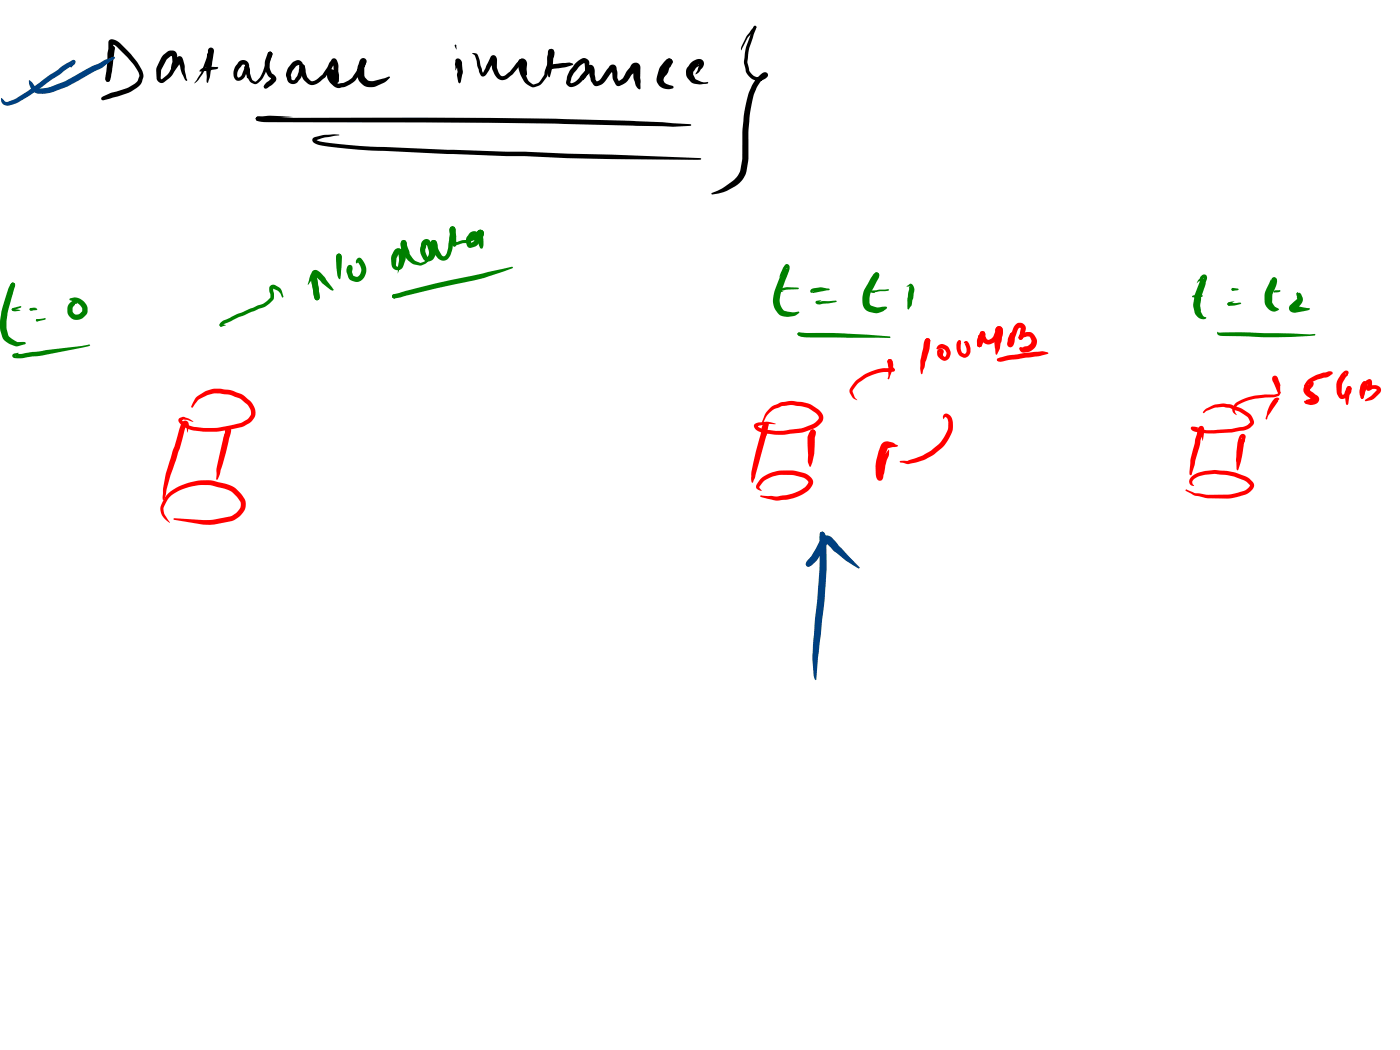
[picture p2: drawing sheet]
<svg xmlns="http://www.w3.org/2000/svg" width="346mm" height="259mm" viewBox="0 0 346 259" stroke-linecap="round" stroke-linejoin="round" font-family="sans-serif">
<g fill="#000">
<path d="M27 9.9a2.79 2.79 0 0 1 3.2 1.3l3.3 3.7a6.5 6.5 0 0 1 1.9 4.1l-.6 1.6-1 1.1a14.3 14.3 0 0 1-6.1 2.4l-2.3 .7-.3-.1-.1-.3 .5-.6 1.7-.8 1.6-.4a11.7 11.7 0 0 0 4.4-1.9l.8-.7 .4-1.2-.2-1-1.2-1.9-1.6-1.8-2.7-2.6-1.1-.6 .4-.4-.3 4.7-.5 4.1a.77 .77 0 0 1-.6 .9 1.15 1.15 0 0 1-.5-1.6l.4-3.6 .3-4.6zM27.5 11.5l.4-.1a.92 .92 0 0 1 .1 1.5l-.1 .5-.5-1.4zM27.6 11.5h.6l.1 1.2-.9 6.2-.4 1.2-.4 .1-.4-.1-.2-.6 .5-2.2 .7-4.8zM40.3 13.6l.9-.8a1.49 1.49 0 0 1 1.9-.2 1.49 1.49 0 0 1 .6 1.8l-.1 1.1-.7 1.9-1 1.5-.1-.3 .5-1.2v-.7a4.6 4.6 0 0 0 .1-3l.2 .1h-.5l-1 .9-1.3 2.5-.1 2.1 .2 .3 1.8-1.6 2-3.7a.86 .86 0 0 1 1-.4 .86 .86 0 0 1 .5 .9l.4 1.5 .1 1.4 .6 2.1-.2 .2-.5-.4-.6-1.3-1.1-3.4a.56 .56 0 0 0 .9 0l-2.3 3.7-1.9 1.6a1.21 1.21 0 0 1-1.3 .2 1.21 1.21 0 0 1-.6-1.2l-.1-1a2.88 2.88 0 0 1 .3-2zM49.4 17.3a1.85 1.85 0 0 1 1.6-.6l2.7-.2 .2 .2-.3 .3-1.9 .5-2.4 .1zM59 15.3a1.47 1.47 0 0 1 1.6-.4 1.47 1.47 0 0 1 .9 1.5l.1 .6a3.2 3.2 0 0 1-.5 2.4l-.1-1.8-.5-1.5-.5-.2-.5 .6a2.21 2.21 0 0 0-.7 2.6v.1a1.11 1.11 0 0 0 1-.8l.5-1.4a.7 .7 0 0 1 .6-.9 .7 .7 0 0 1 .7 .9v.8l.7 1.9 .8 .5a4.5 4.5 0 0 0 1.9-2.7l1.2-4.2 .1-.4 .4-.1a1.02 1.02 0 0 1 .1 1.7l-1 2.7a5 5 0 0 1-2.7 3.6l-.4-.1a2.18 2.18 0 0 1-1.5-1.5l-.6-1.2-.1-1a.48 .48 0 0 0 .5 .3 .48 .48 0 0 0 .4-.5l-.7 1.6a1.63 1.63 0 0 1-2.6 1.2 3.4 3.4 0 0 1 .8-4.2zM66.3 12.9l.4-.2 .3 .1 .3 .5-.2 .4-.4 .2-.3-.1-.3-.5zM66.3 12.9l.4-.2 .4 .2 .2 .4-.3 .5 .2-.2-.5 1.8a3.5 3.5 0 0 0 .4 2.7 1.43 1.43 0 0 1 .9 2.1l-1.4 1.1a1.18 1.18 0 0 1-1.4 .5 1.29 1.29 0 0 1 .9-1.6l1-.9-.1 .3-.8-.8a4.7 4.7 0 0 1-.7-3.9zM72.1 15.6a1.51 1.51 0 0 1 2.6 0 .86 .86 0 0 1-.6 1.3l-.2-.9h-.3l-1.3 1.4-.5 1.2 .3 1.1h.6l.6-.8 .7-2.2a.74 .74 0 0 1 .6-.8l.5 .2 .2 .4-.3 .9a5.6 5.6 0 0 1-1.5 2.9 1.52 1.52 0 0 1-1.7 .4 1.52 1.52 0 0 1-1-1.4h.1a2.63 2.63 0 0 1 .5-2.9zM74.2 16.1l.4-.2 .6 .3 .6 2.7 .6 .8a1.16 1.16 0 0 0 1.9-.1l1.3-1.2 2.1-3.4a.82 .82 0 0 1 .9-.6 .82 .82 0 0 1 .7 .8l.3 1 .1 3.2a.75 .75 0 0 1-.5 1.1 .75 .75 0 0 1-.9-.8l-.8-1.3a.43 .43 0 0 0 .4 .2 .43 .43 0 0 0 .3-.4v.7l.2 .7 .8 .9 .5 .2 1.2-.3 1.1-.5 1-.8 1.5-2.4 .6-1.7a.69 .69 0 0 0 .4 .9 .69 .69 0 0 0 .8-.3l-.3 1.2v1.8l.1 .5 .7 .8 1.4 .1 3.9-1.1 .2 .2-.1 .1a6.6 6.6 0 0 1-3.5 2.2l-.6 .1a3.1 3.1 0 0 1-2.5-.6l-.9-.8-.4-1.2v-2.3l.4-1.4a.88 .88 0 0 1 1.2-.9 .88 .88 0 0 1 .5 1.3l-.9 1.7-1.8 2.7-1.2 .8-1.8 .8a2.1 2.1 0 0 1-2.4-.5 2.94 2.94 0 0 1-1.3-3.7 1.27 1.27 0 0 1 2 .8l.5 1.3a.48 .48 0 0 0-.8 .3l-.4-3.5-.3-.9a.53 .53 0 0 0 .9 0l-2.4 3.5a6.3 6.3 0 0 1-3.3 2.1 3.7 3.7 0 0 1-3-3.4l-.2-1.1zM112.5 14.7a1.02 1.02 0 0 1 1.1 0 1.02 1.02 0 0 1 .5 1l.2 2.3-.5 2.3-.3 .3-.3-.3-.4-1.8 .2-.7-.2-2.3h.5l.2-.4-1 2.3-.2-1.5zM112.3 11.2l.2-.2 .2 .2v1z"/>
<path d="M116.6 13.1l1 .1 .4 .4 1.4 4.6-.2-.1 2-4.1a.94 .94 0 0 1 1.2-.1 .94 .94 0 0 1 .3 1.1v1.8l.8 1.8a.98 .98 0 0 0 1.6-.3l.9-.7 2.5-2.9a1.17 1.17 0 0 1 1.3 .1 1.17 1.17 0 0 1 .3 1.3l-.1 1.7 .1 .5-.1 .3-.6-.1-.1-.3 .1-.4-.1-1.4-.1-.7-.2-.2 .2-.1-2.5 2.9-1 .8a2.11 2.11 0 0 1-3.6-.9 5.1 5.1 0 0 1-.7-3.3v-.2a.57 .57 0 0 0 .9-.1l-2.2 3.8a.83 .83 0 0 1-1.4 .1l-.9-2.3-.5-2.5zM128.2 14.8l.6-.3 .4 .2 .3 .3 .6 3-.1 .6-.3 .1-.4-.2-.3-.5-1-2.7zM128.2 14.8l.6-.3 .5 .3 .2 .5-.1 .5 .1-.3a6.5 6.5 0 0 0 1.3 4.8l1.1 .6 1-.4 .6-.6 .9-1.5 .7-2.3 .2-3.3 .2-.5 .6-.3 .6 .3a3.2 3.2 0 0 1-.3 2.5l-1.3 4-1.3 1.8-.7 .5-1.3 .5-.5-.1-.9-.5a6.4 6.4 0 0 1-2.2-6.2zM135.1 16.5l.2-.2a11.2 11.2 0 0 1 6.1-.6l.2 .2a19.9 19.9 0 0 1-5.4 1.2l-.5 .2-.2-.1-.2 .5a.61 .61 0 0 1-.4-.9zM135.5 12.3l.6-.3a1.34 1.34 0 0 1 .7 1.9l-.7 3.8-.5 1.4a3.7 3.7 0 0 1-.4-3.2l-.1-1.8zM142.2 15.6l.8-.7a1.4 1.4 0 0 1 1.6-.5 1.4 1.4 0 0 1 .9 1.4 5 5 0 0 1-1.6 4l.1-.6a5.7 5.7 0 0 0 .4-3.6h-.2a5.2 5.2 0 0 0-2 1.9l-.5 .6-.6 1.1-.3 1.2-.1-.1 .4 .3a3.9 3.9 0 0 0 2.5-2.1l.8-.9 .6-1.2a1.07 1.07 0 0 1 1.3-.3 1.07 1.07 0 0 1 .6 1.2l.1 2.3 .4 .7-.2-.1 1.1-.6 1.9-2.8a1.04 1.04 0 0 1 1-.8 1.04 1.04 0 0 1 1.1 .8l.1 2.5 .5 1-.3-.2 .6-.3a3.5 3.5 0 0 0 1.5-2.1l.8-1a1.31 1.31 0 0 1 1.3-1.2 1.31 1.31 0 0 1 1.3 1.2l.1 5.1-.3 .3a5.1 5.1 0 0 1-1.5-3v-2.4a.52 .52 0 0 0 .3 .5 .52 .52 0 0 0 .6-.1l-1.4 1.4a4.2 4.2 0 0 1-3.5 2.7l-.4-.3-.7-1.6-.4-2.3 .4 .3 .3-.2-1.5 2.1a3.6 3.6 0 0 1-2.7 2.1 1.97 1.97 0 0 1-1.6-1.9l-.4-2.2 .3 .2 .3-.1-.6 1-1.1 .9a3.9 3.9 0 0 1-3.7 2.2 1.24 1.24 0 0 1-.6-1.8l.1-.8 .6-1.3zM164.7 14.7l.6-.2 .6 .2 .2 .6-.9 1.6-.3 1.1-1 1.1 .3-2.4 .4-.9-.2-.1 .1-.7v.3zM164.2 15l.8-.5a.83 .83 0 0 1 1.1 .8l-.2 .5-.4 .3 .2-.1-1.2 1.5-.7 2.2 .5 .9 1.9 .7v.5a3 3 0 0 1-3.9-1.4l-.1-1.2 .6-2.2zM170.6 15.5a2.02 2.02 0 0 1 3.1-.4 1.56 1.56 0 0 1-.6 1.9l-.6 .9-.8 .4 .9-1.9-.1-.5 .3 .3-.8 .5-.9 1.1 .1-.1-.1 .7 .7 1.2a4.1 4.1 0 0 0 2.6 .7l.3-.1 .2 .2-.3 .3-1.9 .2-1.7-.4-1.3-1.4-.3-1.2a4.9 4.9 0 0 1 1.2-2.4zM186.2 6.5h.5v.4l-1.2 1.5a7.3 7.3 0 0 0-2 3.2l-.4 .8-.1-.4 .3-.9a9 9 0 0 1 1.9-3.3zM186.2 6.4l.5 .1 .1 .2-.8 2.1a18.4 18.4 0 0 0-1.4 6.5l.3 1.2a2.37 2.37 0 0 0 1.1 2.2 2.37 2.37 0 0 0 2.5-.1l.2-.2v.4l.3 .1-.1 .2a10.3 10.3 0 0 0-3.3 6.7l-.7 6-.1 7.9a8.1 8.1 0 0 1-1.1 4.2 10 10 0 0 1-7.8 4.1l-.3-.2 .2-.1a16.2 16.2 0 0 0 6.1-3.9l.8-1.4 .6-2.9v-7.1l.3-2.6a20.4 20.4 0 0 1 2.6-9.6l1.7-1.8a.91 .91 0 0 1 1-.6 .91 .91 0 0 1 .7 1 2.97 2.97 0 0 1-5.1-.5l-.4-1.3a5.4 5.4 0 0 1-.2-3.6 18.1 18.1 0 0 1 1.5-5.2zM51.6 11.9a.82 .82 0 0 1 1 .1 .82 .82 0 0 1 .2 1l-.9 5.7-.7 1.8-.2-.2-.1-3.3 .6-4.5a.58 .58 0 0 0 .5 .6 .58 .58 0 0 0 .6-.4l-1.4 3.3a11.6 11.6 0 0 1-3.2 4.6v-.1a15.5 15.5 0 0 0 2.5-4.8z"/>
<path d="M63.3 29l.3-.2 .4 .2-.1-.1 2.6 .2a2656.1 2656.1 0 0 1 87.5 .7l9.6 .4 6.8 .5 .3 .2-.3 .2-4.2 .2a2528.9 2528.9 0 0 0-98.2-1.1l-2.9-.1a1.7 1.7 0 0 1-2-.8zM63.3 28.9l.4-.2h.8a40.6 40.6 0 0 1 7.9 .2l-5.7 .3-2.8 .4h.2l-.5 .2-.3-.2-.2-.3zM77.3 34.1a12.4 12.4 0 0 1 5.4-.9l1.1 .1-1.1 .2a16 16 0 0 0-4.8 1.2l.1-.2 .8 .4a90.2 90.2 0 0 0 16.1 1.4l15.6 .7 19.1 .5 43.4 1.5 .2 .2-.2 .2a781.3 781.3 0 0 1-43.5-.8l-19-.6-15.6-.7a78.3 78.3 0 0 1-16.6-1.6l-1-.7a.68 .68 0 0 1 0-.9z"/>
<circle cx="27.8" cy="11.9" r=".48"/>
<circle cx="74.6" cy="16.5" r=".66"/>
<circle cx="128.8" cy="15.3" r=".75"/>
<circle cx="129.7" cy="18.2" r=".45"/>
<circle cx="165.3" cy="15.3" r=".83"/>
<circle cx="63.6" cy="29.3" r=".5"/>
</g>
<g fill="#f00">
<path d="M45.1 104.1a.96 .96 0 0 1 1.2 0 .96 .96 0 0 1 .3 1.2l-.3 1.6-.3-1.8-.2-.2h.2l-1.6 5.8-2.3 6.6-1.5 6-.3 .2-.2-.5 .2-2.4 .7-3.7 3.2-10.8z"/>
<path d="M56 105.6a.83 .83 0 0 1 1 .3 .83 .83 0 0 1 0 1l-2.8 10.4-.6 1.2-.2-.2 .1-2.7 2.2-9.5a.5 .5 0 0 0 .9 .2l-1.2 1.9z"/>
<path d="M48.4 98.1l.2-.2a7.9 7.9 0 0 1 5.7-1.9 13.6 13.6 0 0 1 6.1 1.8 5.8 5.8 0 0 1 2.7 3.6 3.1 3.1 0 0 1-2.2 3.5 7.7 7.7 0 0 1-3.8 1.1 19.6 19.6 0 0 1-11.1-.3l-1.4-1a1 1 0 0 1-.3-1.4 1 1 0 0 1 1.4-.2l1 .3 1.1 .8-1.6-.5-.9-.1-.5 .3 .1-.2a5.2 5.2 0 0 0 3.4 1.8 23.2 23.2 0 0 0 11.6-1.3l1.1-.6a2.14 2.14 0 0 0 .3-3.5l-.9-.8a7.4 7.4 0 0 0-4.9-1.9 6.5 6.5 0 0 0-4.4 .2l-2.2 1.2-1.5 1.9-.2-.3z"/>
<path d="M41.5 121.9a14.7 14.7 0 0 1 14.1-2.5 7.1 7.1 0 0 1 5.1 4.8l-.1 1.2-.5 1.1-1.1 1.2-1.5 .9a19.5 19.5 0 0 1-7.3 1l-7.2-1.2-.2-.2 .2-.2a45.3 45.3 0 0 0 9.7 .3l4.2-.8 1.4-.8a2.45 2.45 0 0 0 1.1-2.7l-.1-.1a6.3 6.3 0 0 0-4-3.3l-1-.2a13.1 13.1 0 0 0-12.7 2.6l-1 1.9a3.2 3.2 0 0 0 .8 3.4l.5 .8a4.1 4.1 0 0 1-2.3-3.4 7.8 7.8 0 0 1 1.9-3.8z"/>
</g>
<g fill="#008000">
<path d="M2.8 69.9l.4-.1 .4 .1 .1 .4-.3 .5 .1-.1-.7 2.5v-1.1l-.2-1.5z"/>
<path d="M2.8 69.9l.4-.1 .4 .1 .1 .6-1.8 6.8-.3 2 .1 2.1 .4 1.5 .8 .7 1.3 .8 1.9 .1 .3 .2-.3 .3-2.1 .5-1.6-.5-1-.7a5.3 5.3 0 0 1-1.4-4.7l.6-3.7 1.5-4.6z"/>
<path d="M3 76.2l2 .4a1.62 1.62 0 0 1-2.1-.2z"/>
<path d="M3 76.2l2-.6 .3 .2-2.1 .9-.3-.3z"/>
<path d="M7.4 76.2l1-.2 .6 .1-.5 .3a.7 .7 0 0 1-1.2 0z"/>
<path d="M7.4 76.2h1.6l.2 .2-.2 .2-1.4 .1-.2-.1z"/>
<path d="M8.9 78.9l1.3-.1-.5 .4a.61 .61 0 0 1-.8-.1z"/>
<path d="M8.9 78.9l2.2-.4 .2 .2-.3 .3-1.8 .4-.3-.1z"/>
<path d="M17.2 73.7h.2a3.3 3.3 0 0 1 4 1.7l.2 1.5a2.55 2.55 0 0 1-2.4 2.1 2.55 2.55 0 0 1-2.6-2 2.12 2.12 0 0 1 1.9-2.7l.6 .6-.5 .2-.6 .8 .1 1.3a1.11 1.11 0 0 0 1.8 .1l.4-.4v-.7a3.3 3.3 0 0 0-2-1.8l-1.1-.3z"/>
<path d="M3.2 87.5l1.4-.4-.7 .9 .1-.2-.3-.4h1.7l5.9-.9 8.8-1.1 2-.4 .2 .2-.2 .2-1.9 .5-10 1.9-6 .7a.79 .79 0 0 1-.8-.1 .79 .79 0 0 1-.3-.9z"/>
<path d="M54.3 80l.3-.1 1.1 .4-.4 .2a.55 .55 0 0 1-.7 .2 .55 .55 0 0 1-.3-.7z"/>
<path d="M54.5 79.7l.7-.6 3.3-1.5 5.1-2.1a5.2 5.2 0 0 0 3.2-2l-.3-2.3a.99 .99 0 0 1 1.4-.8l1.4 .9 .7 2-.2 .2-.2-.1-.3-.9-.5-.6-1.3-.7v.7a2.37 2.37 0 0 1-.2 2.4l-1.9 1.5-6.5 2.6-3.3 1.5-.7 .5v-.2l-.1 .4-.2 .1a.53 .53 0 0 1-.4-.5 .53 .53 0 0 1 .3-.5z"/>
<path d="M76.8 67.7a.94 .94 0 0 1 1.4 .8l.5 2.4 .1 1.8a.97 .97 0 0 1-.5 1.5l-.5-.2-.4-1.1-.1-1.7-.5-2.7a.55 .55 0 0 0 .8 .1l-1.6 1.7z"/>
<path d="M77.2 66.9a1.39 1.39 0 0 1 2 .5l1.1 1.2 2.1 3-.2 .2-.6-.2-3.9-3.5h.4l.2-.2v1.6l.6 3.2 .1 .8-.2 .5-.5 .2-.5-.2-.2-.5-.7-3.7-.1-2z"/>
<path d="M83.2 62.8l.5-.2 .5 .2 .2 .5-.3 2.1 .1 1.2-.3 2.4-.9-5.7z"/>
<path d="M83.2 62.8l.5-.2 .5 .2 .2 .7-.1 2.6-.3 2.7-.2 .2-.5-.9-.2-2-.1-2.6z"/>
<path d="M86 65.6a.84 .84 0 0 1 1 .2 .84 .84 0 0 1 0 1.1l-.3 1.4-.6-2a.49 .49 0 0 0 .8 0l-.1 .5 .4 1.3 .6 .2a1.17 1.17 0 0 0 1.4-1.3l-.2-1.2-.7-1.2h.5l-.7 .5a.81 .81 0 0 1 .1-1.2 .81 .81 0 0 1 1.1 0 3.6 3.6 0 0 1 .7 4.5 2.21 2.21 0 0 1-2.2 1.2 2.21 2.21 0 0 1-1.9-1.6l-.4-1.3z"/>
<path d="M99.2 59.5l.5-.2 .5 .2 .2 .5-.1 2.1a7 7 0 0 1-.7 3.7 1.5 1.5 0 0 1-1.7 .9 1.5 1.5 0 0 1-1.2-1.5 3.9 3.9 0 0 1 1.1-3.8 1.18 1.18 0 0 1 1.3 .2 1.18 1.18 0 0 1 .4 1.2l-.2 1.7-1.1 3 .3-3.2-.1-1.7h-.2h.3l-.6 1.2-.1 1.9 .4 .2 .4-.1 .2-.7a10.5 10.5 0 0 0 .1-5.1z"/>
<path d="M99.2 59.5l.5-.2a1.38 1.38 0 0 1 .8 1.4l.7 2 .6 1 .7 .7 1.3 .5 1.1-.4 .9-1.5 .1-1-.4-1.3-.3-.6 .2 .2-.2 .6a2.26 2.26 0 0 0 .3 2.5l.6-.1 .3-.8-.1-2.7 .3-.4 .5-.1 .5 .2 .3 .6-.2 2a2.23 2.23 0 0 1-2.3 2.5l-.2-.1a3.4 3.4 0 0 1-1.3-3.7l.1-.4a1.29 1.29 0 0 1 1.2-1.4 1.29 1.29 0 0 1 1.3 1.4l.2 1.8-.4 1.4-1.1 1.5-1.1 .4h-.6a4.6 4.6 0 0 1-3.7-2.5l-.7-1.7a2 2 0 0 1 .1-1.8z"/>
<path d="M106.5 59.5a1.11 1.11 0 0 1 1.2 .1 1.11 1.11 0 0 1 .4 1.2l.1 .7 .9 1.6 .4 .2 .3-.1 .5-.7 .4-1.3 .4-3.4-.1-1.2 .2-.5 .5-.3 .6 .3a2.18 2.18 0 0 1 0 2l-.4 2.2a7 7 0 0 1-1.1 3.4 1.73 1.73 0 0 1-2.8-.1l-1.3-2-.3-1.2 .3 .3-.4-.7z"/>
<path d="M111.2 56.1l.5-.3a1.34 1.34 0 0 1 .9 1.7l.1 3-.3 .4-.4-.3a11.1 11.1 0 0 1-1-4z"/>
<path d="M111.8 60l2.2-.7 1.2-.1 1.4-.6 .5-.7 .1 .4-.3 .1-.6 .8 .1 1-.4-.1 .9-.4 .9-2v.3a.88 .88 0 0 1 .9-1.2 .88 .88 0 0 1 .7 1.3l-.9 1.6-1 1.1a1.93 1.93 0 0 1-1.9 .2 2.49 2.49 0 0 1 .3-3.4 1.14 1.14 0 0 1 1.3-.5 1.14 1.14 0 0 1 .9 1.1l-.5 .7-.8 .5-1.5 .6-1 .1-1.3 .4h-.7v-.1l-.1 .6-.5-.4z"/>
<path d="M117.9 57.1a.88 .88 0 0 1 1.2-.2 .88 .88 0 0 1 .3 1.2v-.2l-.1 .6 .1 2-.2 .8-.3 .1-.3-.1-.9-2.5-.1-.8z"/>
<path d="M97 72.8l.4-.1v.2l.3-.1 .2 .1-.5 .8-.4-.2-.2-.3z"/>
<path d="M96.9 72.9l1.7-.5a219.1 219.1 0 0 1 21-5l6.8-1.5 .3 .2-2.4 1-3.5 1.1a39.9 39.9 0 0 1-8.9 2.1l-14.3 3.4-.6-.1-.2-.4z"/>
<path d="M193.9 65.4a.77 .77 0 0 1 1 .1 .77 .77 0 0 1 .1 1l-2 5.3a4.7 4.7 0 0 0-.2 3.7l.9 1.2 2 .4 1.5-.2 .2 .2-.1 .2a4.2 4.2 0 0 1-4.1 .8 4.4 4.4 0 0 1-2.1-5.7l2.6-6.5a.53 .53 0 0 0 .7 .4l-.4 .2-1.6 2 1-2.3z"/>
<path d="M192.4 71.5l1.9-.6 2.8 .1 .2 .2-.2 .2-2.8 .1-1.6 .4v-.2l.8 .3-.9 .1a.33 .33 0 0 1-.3-.2 .33 .33 0 0 1 .1-.4z"/>
<path d="M200.3 71.5l.8-.3a5.5 5.5 0 0 1 3.8 .3l-.2 .2-3.9 .6-.1-.5 .2 .5-.8-.1z"/>
<path d="M201.5 74.4l1.3-.2-.9 .6v-.4l4.5-.2 .3 .2-.2 .2-3.9 .5a.86 .86 0 0 1-1.2-.6z"/>
<path d="M216.1 67.3l.4-.1 .4 .2 .2 .5v.3l-1 .9-.2-.4v-1.1z"/>
<path d="M215.7 67.7l.8-.5 .4 .2 .2 .5v.6l-2.1 3.8-.3 2.1a.95 .95 0 0 0 .7 1.2l1.3 .3 2.1-.2 .3 .3a3.7 3.7 0 0 1-4.4 1 2.92 2.92 0 0 1-1.7-3.5l.4-1.9z"/>
<path d="M215.1 72l.3-.2 .7 .4-.6 .1z"/>
<path d="M215.1 72l.2-.2 .2 .2-.2 .2z"/>
<path d="M215.1 71.8l4.3-.4 .2 .2a2.41 2.41 0 0 1-2.3 .3l-2 .3-.2-.2z"/>
<path d="M223.9 70.7l.3-.2a.83 .83 0 0 1 1-.3 .83 .83 0 0 1 .5 .9l.1 .6-.5 2.4a2.91 2.91 0 0 1-.8 2.2l-.2 .2-.2-.2v-2.4l.4-3h.3l-.9-.1z"/>
<path d="M197 82.3l.6-.2 .2 .2-.5 .5-.2-.1z"/>
<path d="M197 82.2h2.3a167.1 167.1 0 0 1 20.5 .9l.1 .2-.2 .2-19-.2a6.7 6.7 0 0 1-3.6-.5l-.2-.3z"/>
<circle cx="3.2" cy="70.3" r=".55"/>
<circle cx="107.1" cy="60.1" r=".79"/>
<circle cx="118.6" cy="57.6" r=".88"/>
<circle cx="97.3" cy="73.2" r=".53"/>
<circle cx="197.3" cy="82.5" r=".36"/>
</g>
<g fill="#f00">
<path d="M188.8 104.4a.75 .75 0 0 1 .9 .3 .75 .75 0 0 1 0 .9l-.5 2.1-.6-2.9z"/>
<path d="M188.6 104.5l.6-.3 .4 .2 .2 .4-.1 .4-.4 .2 .4-.1-.6 2.6-2.6 10-.7 1.4-.3-.8v-1a49.1 49.1 0 0 1 2.2-9.7l.4-2.4z"/>
<path d="M200.2 106.3l.5-.3 .5 .2 .2 .5-.1 .5-1.5 1.1-.2-.2z"/>
<path d="M200.2 106.2l.5-.2 .4 .1 .3 .6-.2 2.3a12.7 12.7 0 0 1-1.1 6.3l-.2-.2a4.2 4.2 0 0 1-.4-3.1v-.9a7.2 7.2 0 0 1 .5-4.5l.1 .5-.1-.4z"/>
<path d="M190.3 100.7l.5-.4a9 9 0 0 1 6.8-1.1 7.3 7.3 0 0 1 5.7 3.5 2.54 2.54 0 0 1-1.7 2.8l-3.4 1.3-3.1 .3a15.7 15.7 0 0 1-7.9-.6 1.12 1.12 0 0 1-.7-1.9l.9-.3 2-.2 2.2 .6h-2.1l-2.5 .7 .1-.3 .5 .5a11.6 11.6 0 0 0 5.8 .8l4-.5a7.6 7.6 0 0 0 4.6-2.3l.2-.2a1.23 1.23 0 0 0-.8-1.5 7.1 7.1 0 0 0-4.9-1.7l-1.2-.2a8.4 8.4 0 0 0-4.5 1.3l-1.4 1.3-.8 1.7-.2 .1-.2-.2a6.7 6.7 0 0 1 2.1-3.5z"/>
<path d="M187.9 118.2a11.1 11.1 0 0 1 12-.7 1.89 1.89 0 0 1 .1 3.2l-1 .9a12.6 12.6 0 0 1-6.9 2l-2.5-.4-1.7-.5-.2-.2 .2-.2 2.5 .2a4.9 4.9 0 0 0 2.8-.1 10.7 10.7 0 0 0 5.4-2l.1-.1a1.58 1.58 0 0 0 .9-1.3l-.3-.4a9.8 9.8 0 0 0-6.1-1.3 6.3 6.3 0 0 0-5.7 2.9l.6 1-.6-.1a.96 .96 0 0 1-.8-.7 .96 .96 0 0 1 .3-1z"/>
<path d="M211.3 94l1.8-1.3a11.2 11.2 0 0 1 7.4-1.7l-.2 .2v.3l-.9-.9-.3-1.3 .3-.5 .3-.1 .5 .1 .2 .5-.3 .9 .6 .7a.51 .51 0 0 1 .3 .7 .51 .51 0 0 1-.7 .2 11.6 11.6 0 0 0-6.6 1.6l-1.8 1.2-1.3 1.9 .5 1.6 .6 .7a2.29 2.29 0 0 1-1.9-1.9l.1-.9z"/>
<path d="M219.3 88.8l.5-.1a1.72 1.72 0 0 1 .7 2.3l-.8 2.4-.3 .3-.2-.2 .2-.7v-2.3l-.3-1.2z"/>
<path d="M228.6 83.7l.5-.2 .3 .1a.78 .78 0 0 1-.2 1.3l-.4 .4-.1-.7-.3-.4z"/>
<path d="M228.5 83.8l.6-.3 .4 .2 .2 .8-.2 1.9-1 3-.2 1.3-.7 1.7-.2-.1-.2-1.1 .1-2 .9-4.8z"/>
<path d="M231.6 85.4l.7-.4h.8l1 .6 .5 .9a1.64 1.64 0 0 1-.2 2 1.64 1.64 0 0 1-1.9 .4 1.64 1.64 0 0 1-.6-2.7 .86 .86 0 0 1 1.1 .3 .86 .86 0 0 1-.2 1.1l-.5 .9v-.9l-.3-.6a.34 .34 0 0 0 .3 .4 .34 .34 0 0 0 .4-.4l-.1 .5 .4 .5 .3 .1 .2-.1 .2-.8-.3-.8-1-.4-1 .3-.2-.2z"/>
<path d="M236.7 84.2l.2-.1 .4 .2-.3 .5-.4-.3z"/>
<path d="M236.7 84.1h.5v.6h-.5l-.1-.3z"/>
<path d="M236.5 84.2l.4-.2 .3 .1 .1 2.3 .3 .7 .6 .3 .3-.2 .2-.4v-.8l-.5-1 .2-.1-.2-.1a.38 .38 0 0 1 .3-.6 .75 .75 0 0 1 .8 .6 2.64 2.64 0 0 1 0 2.9 1.28 1.28 0 0 1-1.7 .5 2.22 2.22 0 0 1-1.4-2.3v-1z"/>
<path d="M241.8 82.7l.3-.1 .4 .2 .1 .3-.1 .4-.4 .3-.2 .5-.3-1.1z"/>
<path d="M241.7 82.8l.4-.2a1.08 1.08 0 0 1 .4 1.7l-.2 1.3-.4 .2a1.4 1.4 0 0 1-.6-1.9l.2-.6 .1 .1z"/>
<path d="M242.1 81.9l.5-.2a.99 .99 0 0 1 .5 1.6l-.7 2.2-.5 .3-.4-.2-.2-.5z"/>
<path d="M242.1 81.9l.5-.2 .5 .2 .5 1.7 .5 .3 1.1-.7 .6-1.3v-.5a1.06 1.06 0 0 1 .8-.9h.1a.87 .87 0 0 1 .9 .9l-.2 .6-.6 .3 .5-.2 .1-.3a3.7 3.7 0 0 1-3.8 3.2 2.7 2.7 0 0 1-1.7-2.6z"/>
<path d="M246.1 80.8a1.09 1.09 0 0 1 1.3 .1 1.09 1.09 0 0 1 .3 1.3l-.6 2.5a5.4 5.4 0 0 1-.8 2.8l-.2 .2-.2-.2-.3-2.6 .3-3.2 .3 .4a.87 .87 0 0 1-.1-1.3z"/>
<path d="M249.6 82.3l.4-.2 .3 .1 .2 .4-.1 .5-.6 .5-.4-.8z"/>
<path d="M249.6 82.3l.4-.2 .3 .1 .3 .5-.2 .4-.4 .2-.4-.1-.2-.5z"/>
<path d="M250.9 80.1a1.46 1.46 0 0 1 1.8-.2 1.46 1.46 0 0 1 .5 1.8l-.3 1.3-.5 .8-.3 .1a.96 .96 0 0 1-.2-1.5l.2-1.3-.5-.2h.2l-.5 .7-.7 2.3a1.52 1.52 0 0 1-1.2 1.9l-.4-.2a2.19 2.19 0 0 1 0-2.2l.6-1.1 .4-.2 .4 .2 .2 .4-.3 .5 .2-.2-.6 1.9a.42 .42 0 0 0-.3-.3 .42 .42 0 0 0-.4 .1l.1-.2a8.7 8.7 0 0 1 1.1-3.8z"/>
<path d="M252 82.6l1.3-.6h1.2l.7 .5 .7 1a2.55 2.55 0 0 1-1.7 3.4l-.9 .1a1.03 1.03 0 0 1-1.1-.1 1.03 1.03 0 0 1-.4-1.1h1l-.2-.1 1.1-.2 .9-.8 .1-.6-.5-1-1.4 .2a.67 .67 0 0 1-.7 .5 .67 .67 0 0 1-.6-.4z"/>
<path d="M246.3 88.6l.6 .1-.4 .5-.3-.4z"/>
<path d="M246.3 88.6h.4v.5h-.4z"/>
<path d="M246.3 88.6l2.5-.8 8.4-1.1a2.09 2.09 0 0 1 1.7 .5l-.2 .2-2.2 .6-8.4 1.1a1.57 1.57 0 0 1-1.9-.2z"/>
<path d="M233.1 102.4a1.53 1.53 0 0 1 2.1 1.5 7.8 7.8 0 0 1-3 7.1l-1.6 1.3-1.8 1a10.8 10.8 0 0 1-4.1 1.2l-.7 .1-1.7-.4-.2-.2 .2-.2h1.8l.5-.2a9 9 0 0 0 3.8-1.5l1.5-.8 1.5-1.3a8.5 8.5 0 0 0 2.8-4.7v-.6a1.66 1.66 0 0 0-.6-1.7l-.6 .5-.2-.6z"/>
<path d="M217.9 109.5l.5-.4 .8-.1 1.4 .3 1.2 .8-.2 .2-2.4 .4-1.2 3.7-.1 3.3a.62 .62 0 0 0-1.1 0l.7-2.5a8.9 8.9 0 0 1 2-4.2l.1 .5a3.4 3.4 0 0 1-.6 2.2l-.8 3.6a.93 .93 0 0 1-.7 1.3 .93 .93 0 0 1-1.1-.8 12.2 12.2 0 0 1 .6-6.5z"/>
<circle cx="219.8" cy="89.3" r=".61"/>
<circle cx="229.1" cy="84.2" r=".66"/>
<circle cx="242.1" cy="83.2" r=".55"/>
<circle cx="241.9" cy="85.1" r=".6"/>
</g>
<g fill="#008000">
<path d="M296.6 68.2a.85 .85 0 0 1 1.2-.3 .85 .85 0 0 1 .1 1.3l-1.3 4.2-.2 2.1 .1 1.3 .4 .8a.81 .81 0 0 0 .8 .7l.2 .2a1.47 1.47 0 0 1-2.2-.3l-.7-1-.3-2.1 .3-2.3 1.3-3.6 .4-.7 .2 .3h.3h-.2l-1.5 1.2z"/>
<path d="M294.4 73.1l.4-.2h2.1l.2 .2-.4 .2-1.9 .2-.4-.2z"/>
<path d="M304.2 71.2l.3-.1 .4 .4a.44 .44 0 0 1-.4 .3 .44 .44 0 0 1-.4-.3z"/>
<path d="M304.2 71.2l1.5 .1 .2 .2-.2 .2-1.2 .1-.3-.1z"/>
<path d="M303.2 74.8l1.7-.4-1.4 1-.4-.3z"/>
<path d="M303.2 74.8l3.1-.1 .2 .2-.2 .2-1.3 .3-1.2 .1-.6-.1z"/>
<path d="M314.2 68.6l.4-.1 .5 .2 .2 .7-.9 .7-.7 .2 .3-.5z"/>
<path d="M314.1 68.7l.5-.2 .4 .1a2.04 2.04 0 0 1-.1 2.5l-.7 1.6-.1 2 .7 1 1.1 .7-1 .5a2.96 2.96 0 0 1-2.6-3.7v-.3a6.2 6.2 0 0 1 1.1-2.8l.5-1.1 .1 .4z"/>
<path d="M314.6 71.9l1.5-.3 .1 .2-.5 .4h-.8v-.1l-.2 .2-.2-.2z"/>
<path d="M320.3 72.3l.4 .1-.2 .3-.3-.2z"/>
<path d="M320.2 72.4l.2-.2 .3 .4-.4 .1z"/>
<path d="M320.3 72.3l.5 .1a1.62 1.62 0 0 1 .9 1.7l-.3 .9-1.5 1.7a.79 .79 0 0 0-.1-1.3l3.5 .7 .2 .2-.5 .3-3.2 .6a1.18 1.18 0 0 1-1.3-.6 1.18 1.18 0 0 1 .4-1.5l1.4-1.2-.2-1.1z"/>
<path d="M300.6 82l.4 .2 7.7-.1 14.7 .5 1.3-.1 .2 .2-.2 .2-1.3 .1a119.4 119.4 0 0 1-17.3 0l-4.9-.1a.71 .71 0 0 1-.6-.8z"/>
<circle cx="303.5" cy="75.1" r=".37"/>
</g>
<g fill="#f00">
<path d="M296.2 105.3a.88 .88 0 0 1 1 .2 .88 .88 0 0 1 .2 1.1l-.4 2.3-.6-2.8 .3 .2 .4-.1-.3 1.4-1.8 7.2-.7 2.3-.3 .3-.2-.1-.1-.5 .3-3.5 1.8-7.2z"/>
<path d="M306.3 107.4a.8 .8 0 0 1 1.1 0 .8 .8 0 0 1 .1 1.1l-.4 1-.5-1.4a.49 .49 0 0 0 .3 .5 .49 .49 0 0 0 .6-.2l-1 5.5-.9 2.3-.2-.4-.2-2 .1-2.2 .4-2.7z"/>
<path d="M297.4 101.3l.5-.4a7 7 0 0 1 3.9-1.2h.8a4.5 4.5 0 0 1 2.4 .7 8.3 8.3 0 0 1 3.8 2l.4 .6a1.69 1.69 0 0 1-.7 2.8l-1.1 .5-3 .5-4.4 .2h-2.2l-3.1-.5a.56 .56 0 0 1-.6-.6 .56 .56 0 0 1 .6-.5l1.9 .5-2.1 .1 .2-.4 .9 .3 2.5 .3 6-.3 1.4-.3a3.9 3.9 0 0 0 3.2-1.3l-.7-1.4a9.9 9.9 0 0 0-3.9-2l-2-.4-2 .1-2.1 .8-.8 .6-.2-.2z"/>
<path d="M294.2 117.7l1.7-1 3.4-.6a17.3 17.3 0 0 1 6.4 .8l1.8 .7a3.2 3.2 0 0 1 2.2 2.5 3.9 3.9 0 0 1-3 2.3l-3.3 .7-5.2-.1-3.2-.6-2.3-1.4 .3-.2 2.1 1 2.8 .4 5.2-.1a11.4 11.4 0 0 0 5-1.5l.6-.7-.8-.8-2.6-1.2a16.6 16.6 0 0 0-5.9-.8l-2.6 .3a2.74 2.74 0 0 0-2.4 1.5l.1 .6 .4 .4h-.5a1.25 1.25 0 0 1-.8-1 1.25 1.25 0 0 1 .6-1.2z"/>
<path d="M305.1 99.6a12.1 12.1 0 0 1 5.2-1.9l2.2-.3 2.1 .1 .9-.2-1-2.8a.89 .89 0 0 1-.4-1.1 .89 .89 0 0 1 1.1-.5l.4 .5a5.2 5.2 0 0 1 .6 3.3v.3l-.1 .2-.4-.3-1.2-3.1a.46 .46 0 0 0 .4 .1 .46 .46 0 0 0 .4-.3l.8 3.1a.82 .82 0 0 1-.6 1.1l-1 .3-4.1 .3a9.7 9.7 0 0 0-5.1 2l-.1 .2a1.12 1.12 0 0 0 0 1.5l.1 .4a1.61 1.61 0 0 1-.3-2.8z"/>
<path d="M322.5 94.5a.95 .95 0 0 1 1.2-.5 .95 .95 0 0 1 .6 1.1l-1 1.2-.1-1.5a.52 .52 0 0 0 .7 .6l-.4 .3 .1-.1-.2 .7 1.5 1.1a1.23 1.23 0 0 1 .9 1.3 1.23 1.23 0 0 1-1.1 1.2 3 3 0 0 1-2.3-.2l-.4-.6 .5-.3 1.8-.5-.1 .3 .2 .4-1-.7a2.23 2.23 0 0 1-.9-3.8z"/>
<path d="M323 93.8l2-1.2 3-.9a.89 .89 0 0 1 1.1 .4l-.1 .3-1 .7-2.7 .6-3.3 1.7z"/>
<path d="M331.4 92.2a.94 .94 0 0 1 1.6-.3l-.3 .8-.5-.5 .2 .3 .5 .1-.7 .7-.8 1.5-.1 2.1 .3 .7-.2-.1 .5-.2 .8-.8-.2-.5 .2-.5 .4-.1a1.12 1.12 0 0 1 .5 1.6l-.6 .6a1.91 1.91 0 0 1-2 .9l-.2-.2a4.9 4.9 0 0 1 .6-6.1z"/>
<path d="M332.7 95.5l.4-.1 .5 .1 .1 .5-.3 .5 .3-.3-.4 1-.3 2.5-.3 .3-.3-.3-.4-2.5z"/>
<path d="M336.7 94.2l.3-.1 .4 .2 .2 .5-1.3 1.8-.1-.8 .2-1.3z"/>
<path d="M336.4 94.5l.6-.4 .4 .2a1.57 1.57 0 0 1-.1 1.5l-.7 2.6a.69 .69 0 0 1-.8-.9l.1-1.9z"/>
<path d="M336.1 97.9l.4-.1 .2 .4-.1 .2-.4 .1-.2-.3z"/>
<path d="M337.3 94.1a.87 .87 0 0 1 1.2-.4 .87 .87 0 0 1 .3 1.2l-.5 1.1-.1-.3-.3-.1a2.25 2.25 0 0 1 1.9-.5 1.18 1.18 0 0 1 1.1 .7 1.18 1.18 0 0 1-.2 1.3l-1.3 1.2a3.3 3.3 0 0 1-2 .8l-.4-.2 .1-.2 1.5-1 1.5-1.4-.5-.3h-.6l-.6 .4a.64 .64 0 0 1-.9 0 .64 .64 0 0 1 0-.9l.3-.6v-.6l.4 .3-.3 .1-.4 .7-.7 2.6-.4 .5-.4-.3 .3-.4-.1 .1 .6-2.8z"/>
<path d="M314.7 98.4l.8-.2 .5 .3-2.8 4.2-.5 .9-.2-.2 .1-.4a8.6 8.6 0 0 1 2.1-4.6z"/>
<circle cx="333.1" cy="96" r=".61"/>
</g>
<g fill="#004080">
<path d="M202.7 131.4l.3-.1 .4 .2 .2 .4-.4 1-.4 3.6-.4-3.6 .1-1.1z"/>
<path d="M202.6 131.5a1.06 1.06 0 0 1 1.4 1.2 104.7 104.7 0 0 1-1.1 21.7l-.9 8-.4 5.4-.2 .2-.5-1-.3-4.4 .6-8.3a143.6 143.6 0 0 0 1.3-21.6l-.1-.8z"/>
<path d="M201.7 136.1l1.6-.9-2.1 2.8-1.1 1.8-.5 .2-.4-.2-.2-.5 .2-.5z"/>
<path d="M203.1 132.6a1.78 1.78 0 0 1 2.4 .3l1.7 1.9 5 5.3 .1 .1-.2 .2a30.9 30.9 0 0 1-6.2-4.3l-1.9-2 .5-.2-1.4 2.4a7.4 7.4 0 0 1-3.5 3.7l-.4-.2-.2-.5 .2-.7 1.2-1.3z"/>
<path d="M.3 24.2l.9 .9 .5 .1 .5-.1a15.9 15.9 0 0 0 5-2.9l8.1-5.8 2.2-1.3a.64 .64 0 0 1 1-.1 .64 .64 0 0 1-.2 1l-.7 .7-.3-.2 .6-1.1 .1 .3h.4l-.3 .3-11.7 8.2a10.5 10.5 0 0 1-4.3 1.9 1.57 1.57 0 0 1-1.8-1.9z"/>
<path d="M7.2 19.7l.7 .6a2.4 2.4 0 0 0 1.6 1.6l2.2-.2 1.5-.5a23.6 23.6 0 0 0 5.9-2.8 26.4 26.4 0 0 1 5.6-2.9l1.1-.7 2.2-.8 .3 .1-.1 .4-1.8 1.3a7.1 7.1 0 0 1-2.9 1.7l-3.7 2.1a26.8 26.8 0 0 1-8.9 3.5 2.96 2.96 0 0 1-3.7-3.4z"/>
<circle cx="203" cy="131.9" r=".6"/>
</g>
</svg>
